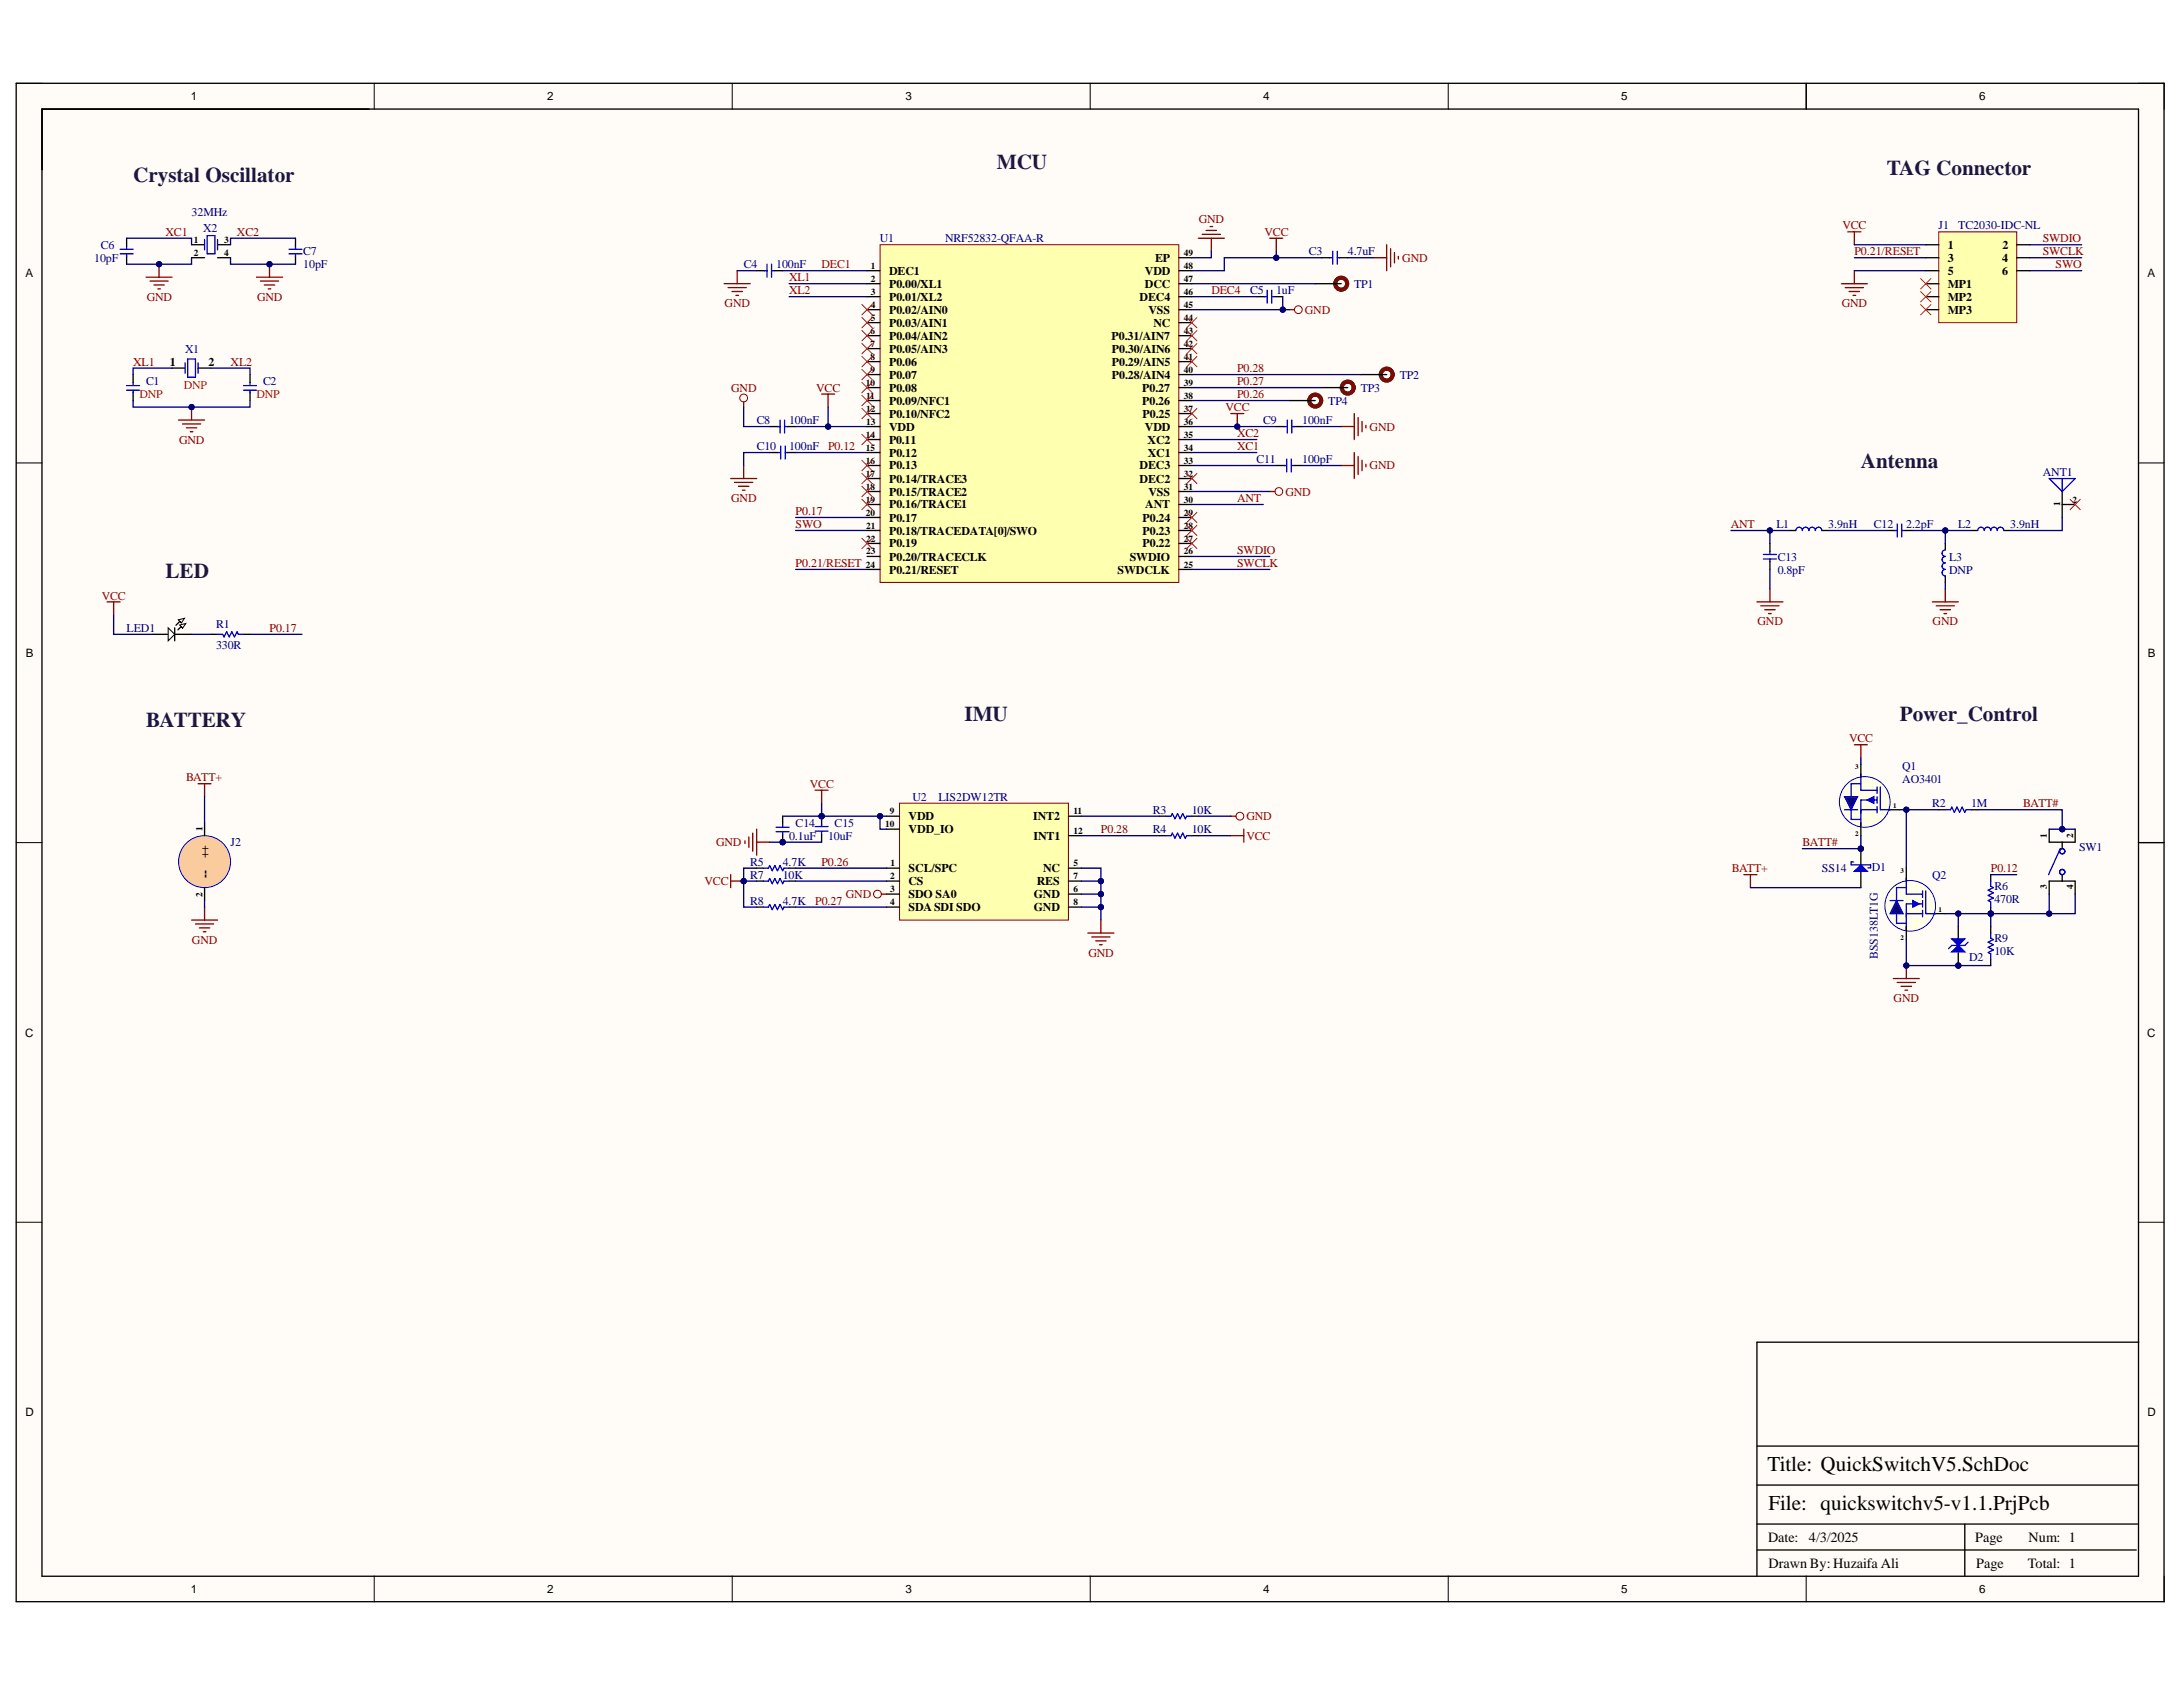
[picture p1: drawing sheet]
<svg xmlns="http://www.w3.org/2000/svg" width="279mm" height="216mm" viewBox="0 0 279 216" stroke-linecap="round" stroke-linejoin="round" font-family="sans-serif">
<defs><g id="words">
<g font-size="2.7" fill="#20124d">
<text x="17" y="23.3">Crystal Oscillator</text>
<text x="127.6" y="21.6">MCU</text>
<text x="241.5" y="22.5">TAG Connector</text>
<text x="238.2" y="59.8">Antenna</text>
<text x="21.2" y="74">LED</text>
<text x="18.7" y="93.1">BATTERY</text>
<text x="123.4" y="92.3">IMU</text>
<text x="243.2" y="92.3">Power_Control</text>
</g>
<g font-size="2.7">
<text x="226.2" y="188.3">Title: QuickSwitchV5.SchDoc</text>
<text x="226.3" y="193.3">File: quickswitchv5-v1.1.PrjPcb</text>
</g>
<g font-size="1.8">
<text x="226.3" y="197.3">Date:</text>
<text x="231.5" y="197.3">4/3/2025</text>
<text x="252.8" y="197.3">Page</text>
<text x="259.6" y="197.3">Num: 1</text>
<text x="226.3" y="200.7">Drawn By: Huzaifa Ali</text>
<text x="252.9" y="200.7">Page</text>
<text x="259.5" y="200.7">Total: 1</text>
</g>
<g font-size="1.5">
<text x="24.4" y="12.9">1</text>
<text x="70" y="12.9">2</text>
<text x="115.9" y="12.9">3</text>
<text x="161.7" y="12.9">4</text>
<text x="207.5" y="12.9">5</text>
<text x="253.3" y="12.9">6</text>
<text x="3.3" y="35.5">A</text>
<text x="113.8" y="35.2">DEC1</text>
<text x="146.5" y="35.2">VDD</text>
<text x="147.8" y="33.5">EP</text>
<text x="249.3" y="31.8">1</text>
<text x="249.3" y="33.5">3</text>
<text x="249.3" y="35.2">5</text>
<text x="256.2" y="33.5">4</text>
<text x="256.2" y="35.2">6</text>
<text x="256.3" y="31.8">2</text>
<text x="274.8" y="35.5">A</text>
<text x="113.8" y="36.8">P0.00/XL1</text>
<text x="113.8" y="38.5">P0.01/XL2</text>
<text x="113.8" y="40.2">P0.02/AIN0</text>
<text x="113.8" y="41.8">P0.03/AIN1</text>
<text x="145.9" y="38.5">DEC4</text>
<text x="146.5" y="36.8">DCC</text>
<text x="147" y="40.2">VSS</text>
<text x="147.6" y="41.8">NC</text>
<text x="249.3" y="36.8">MP1</text>
<text x="249.3" y="38.5">MP2</text>
<text x="249.3" y="40.2">MP3</text>
<text x="21.7" y="46.8">1</text>
<text x="26.7" y="46.8">2</text>
<text x="113.8" y="43.5">P0.04/AIN2</text>
<text x="113.8" y="45.2">P0.05/AIN3</text>
<text x="113.8" y="46.8">P0.06</text>
<text x="142.3" y="43.5">P0.31/AIN7</text>
<text x="142.3" y="46.8">P0.29/AIN5</text>
<text x="142.3" y="45.2">P0.30/AIN6</text>
<text x="113.8" y="48.5">P0.07</text>
<text x="113.8" y="50.1">P0.08</text>
<text x="113.8" y="51.8">P0.09/NFC1</text>
<text x="113.8" y="53.4">P0.10/NFC2</text>
<text x="142.3" y="48.5">P0.28/AIN4</text>
<text x="146.2" y="51.8">P0.26</text>
<text x="146.2" y="50.1">P0.27</text>
<text x="146.2" y="53.4">P0.25</text>
<text x="113.8" y="55.1">VDD</text>
<text x="113.8" y="56.8">P0.11</text>
<text x="113.8" y="58.4">P0.12</text>
<text x="146.5" y="55.1">VDD</text>
<text x="146.9" y="56.8">XC2</text>
<text x="146.9" y="58.4">XC1</text>
<text x="113.8" y="60.1">P0.13</text>
<text x="113.8" y="61.8">P0.14/TRACE3</text>
<text x="113.8" y="63.4">P0.15/TRACE2</text>
<text x="113.8" y="65.1">P0.16/TRACE1</text>
<text x="145.9" y="61.8">DEC2</text>
<text x="145.9" y="60.1">DEC3</text>
<text x="146.6" y="65.1">ANT</text>
<text x="147" y="63.4">VSS</text>
<text x="113.8" y="66.8">P0.17</text>
<text x="113.8" y="68.4">P0.18/TRACEDATA[0]/SWO</text>
<text x="113.8" y="70.1">P0.19</text>
<text x="113.8" y="71.8">P0.20/TRACECLK</text>
<text x="144.6" y="71.8">SWDIO</text>
<text x="146.2" y="70.1">P0.22</text>
<text x="146.2" y="68.4">P0.23</text>
<text x="146.2" y="66.8">P0.24</text>
<text x="113.8" y="73.4">P0.21/RESET</text>
<text x="143" y="73.4">SWDCLK</text>
<text x="3.3" y="84.1">B</text>
<text x="274.9" y="84.1">B</text>
<text x="116.3" y="105">VDD</text>
<text x="116.3" y="106.6">VDD_IO</text>
<text x="132.2" y="105">INT2</text>
<text x="132.3" y="107.5">INT1</text>
<text x="26.7" y="112.4" transform="rotate(-90 26.7 112.4)">--</text>
<text x="26.7" y="109.8" transform="rotate(-90 26.7 109.8)">++</text>
<text x="116.3" y="111.6">SCL/SPC</text>
<text x="116.3" y="113.3">CS</text>
<text x="132.7" y="113.3">RES</text>
<text x="133.5" y="111.6">NC</text>
<text x="116.3" y="115">SDO SA0</text>
<text x="116.3" y="116.6">SDA SDI SDO</text>
<text x="132.3" y="115">GND</text>
<text x="132.3" y="116.6">GND</text>
<text x="3.2" y="132.7">C</text>
<text x="274.8" y="132.7">C</text>
<text x="3.3" y="181.3">D</text>
<text x="274.8" y="181.3">D</text>
<text x="24.4" y="203.9">1</text>
<text x="70" y="203.9">2</text>
<text x="115.9" y="203.9">3</text>
<text x="161.7" y="203.9">4</text>
<text x="207.5" y="203.9">5</text>
<text x="253.3" y="203.9">6</text>
</g>
<g font-size="1.5" fill="#000080">
<text x="24.5" y="27.7">32MHz</text>
<text x="26" y="29.7">X2</text>
<text x="248.1" y="29.3">J1</text>
<text x="250.6" y="29.3">TC2030-IDC-NL</text>
<text x="12.1" y="33.5">10pF</text>
<text x="12.9" y="31.8">C6</text>
<text x="38.8" y="32.7">C7</text>
<text x="38.8" y="34.3">10pF</text>
<text x="95.2" y="34.3">C4</text>
<text x="99.3" y="34.3">100nF</text>
<text x="112.6" y="31">U1</text>
<text x="121" y="31">NRF52832-QFAA-R</text>
<text x="167.5" y="32.7">C3</text>
<text x="172.5" y="32.7">4.7uF</text>
<text x="160" y="37.7">C5</text>
<text x="163.3" y="37.7">1uF</text>
<text x="173.3" y="36.8">TP1</text>
<text x="23.7" y="45.2">X1</text>
<text x="18.7" y="49.3">C1</text>
<text x="33.7" y="49.3">C2</text>
<text x="170" y="51.8">TP4</text>
<text x="174.2" y="50.1">TP3</text>
<text x="179.1" y="48.5">TP2</text>
<text x="96.8" y="54.3">C8</text>
<text x="96.8" y="57.6">C10</text>
<text x="101" y="54.3">100nF</text>
<text x="101" y="57.6">100nF</text>
<text x="160.8" y="59.3">C11</text>
<text x="161.7" y="54.3">C9</text>
<text x="166.7" y="54.3">100nF</text>
<text x="166.7" y="59.3">100pF</text>
<text x="261.4" y="60.9">ANT1</text>
<text x="227.4" y="67.6">L1</text>
<text x="227.5" y="71.8">C13</text>
<text x="234" y="67.6">3.9nH</text>
<text x="239.8" y="67.6">C12</text>
<text x="244" y="67.6">2.2pF</text>
<text x="249.5" y="71.8">L3</text>
<text x="250.6" y="67.6">L2</text>
<text x="257.3" y="67.6">3.9nH</text>
<text x="227.5" y="73.4">0.8pF</text>
<text x="249.5" y="73.4">DNP</text>
<text x="16.2" y="80.9">LED1</text>
<text x="27.7" y="80.4">R1</text>
<text x="27.7" y="83">330R</text>
<text x="243.5" y="98.6">Q1</text>
<text x="243.5" y="100.2">AO3401</text>
<text x="101" y="107.5">0.1uF</text>
<text x="101.8" y="105.8">C14</text>
<text x="106" y="107.5">10uF</text>
<text x="106.8" y="105.8">C15</text>
<text x="116.8" y="102.5">U2</text>
<text x="120.1" y="102.5">LIS2DW12TR</text>
<text x="147.6" y="104.1">R3</text>
<text x="147.6" y="106.6">R4</text>
<text x="152.5" y="104.1">10K</text>
<text x="152.5" y="106.6">10K</text>
<text x="247.3" y="103.3">R2</text>
<text x="252.3" y="103.3">1M</text>
<text x="29.5" y="108.3">J2</text>
<text x="96" y="112.5">R7</text>
<text x="96" y="110.8">R5</text>
<text x="100.2" y="112.5">10K</text>
<text x="100.2" y="110.8">4.7K</text>
<text x="233.2" y="111.6">SS14</text>
<text x="239.6" y="111.5">D1</text>
<text x="247.3" y="112.5">Q2</text>
<text x="255.3" y="113.9">R6</text>
<text x="266.1" y="109">SW1</text>
<text x="96" y="115.8">R8</text>
<text x="100.2" y="115.8">4.7K</text>
<text x="255.3" y="115.6">470R</text>
<text x="240.3" y="122.7" transform="rotate(-90 240.3 122.7)">BSS138LT1G</text>
<text x="252.1" y="123">D2</text>
<text x="255.3" y="120.6">R9</text>
<text x="255.3" y="122.3">10K</text>
</g>
<g font-size="1.5" fill="#800000">
<text x="153.4" y="28.5">GND</text>
<text x="235.8" y="29.3">VCC</text>
<text x="21.2" y="30.2">XC1</text>
<text x="30.3" y="30.2">XC2</text>
<text x="101" y="36">XL1</text>
<text x="105.1" y="34.3">DEC1</text>
<text x="161.8" y="30.2">VCC</text>
<text x="179.5" y="33.5">GND</text>
<text x="237.3" y="32.7">P0.21/RESET</text>
<text x="261.4" y="31">SWDIO</text>
<text x="261.4" y="32.7">SWCLK</text>
<text x="263.1" y="34.3">SWO</text>
<text x="18.8" y="38.5">GND</text>
<text x="32.9" y="38.5">GND</text>
<text x="92.7" y="39.3">GND</text>
<text x="101" y="37.7">XL2</text>
<text x="155" y="37.7">DEC4</text>
<text x="167" y="40.2">GND</text>
<text x="235.7" y="39.3">GND</text>
<text x="17" y="46.8">XL1</text>
<text x="29.5" y="46.8">XL2</text>
<text x="158.3" y="47.7">P0.28</text>
<text x="93.6" y="50.1">GND</text>
<text x="104.5" y="50.1">VCC</text>
<text x="156.9" y="52.6">VCC</text>
<text x="158.3" y="51">P0.26</text>
<text x="158.3" y="49.3">P0.27</text>
<text x="22.9" y="56.8">GND</text>
<text x="106" y="57.6">P0.12</text>
<text x="158.3" y="57.6">XC1</text>
<text x="158.3" y="55.9">XC2</text>
<text x="175.3" y="55.1">GND</text>
<text x="93.6" y="64.3">GND</text>
<text x="101.8" y="65.9">P0.17</text>
<text x="158.3" y="64.3">ANT</text>
<text x="164.5" y="63.4">GND</text>
<text x="175.3" y="60.1">GND</text>
<text x="101.8" y="67.6">SWO</text>
<text x="158.3" y="70.9">SWDIO</text>
<text x="221.5" y="67.6">ANT</text>
<text x="13" y="76.7">VCC</text>
<text x="101.8" y="72.6">P0.21/RESET</text>
<text x="158.3" y="72.6">SWCLK</text>
<text x="34.5" y="80.9">P0.17</text>
<text x="224.9" y="80">GND</text>
<text x="247.4" y="80">GND</text>
<text x="236.7" y="95">VCC</text>
<text x="23.8" y="100">BATT+</text>
<text x="103.7" y="100.8">VCC</text>
<text x="140.9" y="106.6">P0.28</text>
<text x="159.5" y="107.5">VCC</text>
<text x="159.5" y="105">GND</text>
<text x="258.9" y="103.3">BATT#</text>
<text x="90.2" y="113.3">VCC</text>
<text x="91.6" y="108.3">GND</text>
<text x="105.1" y="110.8">P0.26</text>
<text x="221.6" y="111.6">BATT+</text>
<text x="230.7" y="108.3">BATT#</text>
<text x="254.8" y="111.6">P0.12</text>
<text x="104.3" y="115.8">P0.27</text>
<text x="108.3" y="115">GND</text>
<text x="24.6" y="120.8">GND</text>
<text x="139.3" y="122.4">GND</text>
<text x="242.4" y="128.2">GND</text>
</g>
<g font-size="1.5" fill="#f00">
<text x="17.8" y="51">DNP</text>
<text x="23.5" y="49.8">DNP</text>
<text x="32.8" y="51">DNP</text>
</g>
<g font-size="1.2">
<text x="24.8" y="31.1">1</text>
<text x="24.8" y="32.7">2</text>
<text x="28.7" y="31.1">3</text>
<text x="28.7" y="32.7">4</text>
<text x="111.5" y="34.4">1</text>
<text x="151.5" y="34.4">48</text>
<text x="151.5" y="32.7">49</text>
<text x="111.4" y="36.1">2</text>
<text x="111.4" y="37.7">3</text>
<text x="111.4" y="39.4">4</text>
<text x="111.4" y="41.1">5</text>
<text x="151.5" y="41.1">44</text>
<text x="151.5" y="39.4">45</text>
<text x="151.5" y="37.7">46</text>
<text x="151.5" y="36.1">47</text>
<text x="111.4" y="42.7">6</text>
<text x="111.4" y="44.4">7</text>
<text x="111.4" y="46">8</text>
<text x="111.4" y="47.7">9</text>
<text x="151.5" y="47.7">40</text>
<text x="151.5" y="46">41</text>
<text x="151.5" y="44.4">42</text>
<text x="151.5" y="42.7">43</text>
<text x="110.8" y="49.3">10</text>
<text x="110.8" y="51">11</text>
<text x="110.8" y="52.7">12</text>
<text x="151.5" y="52.7">37</text>
<text x="151.5" y="51">38</text>
<text x="151.5" y="49.3">39</text>
<text x="110.8" y="56">14</text>
<text x="110.8" y="57.7">15</text>
<text x="110.8" y="59.3">16</text>
<text x="110.8" y="54.3">13</text>
<text x="151.5" y="59.3">33</text>
<text x="151.5" y="57.7">34</text>
<text x="151.5" y="56">35</text>
<text x="151.5" y="54.3">36</text>
<text x="110.8" y="61">17</text>
<text x="110.8" y="62.7">18</text>
<text x="110.8" y="64.3">19</text>
<text x="151.5" y="64.3">30</text>
<text x="151.5" y="62.7">31</text>
<text x="151.5" y="61">32</text>
<text x="263.7" y="64.7" transform="rotate(-90 263.7 64.7)">1</text>
<text x="265.2" y="64.3">2</text>
<text x="110.8" y="66">20</text>
<text x="110.8" y="67.7">21</text>
<text x="110.8" y="69.3">22</text>
<text x="110.8" y="70.9">23</text>
<text x="151.5" y="70.9">26</text>
<text x="151.5" y="69.3">27</text>
<text x="151.5" y="67.7">28</text>
<text x="151.5" y="66">29</text>
<text x="110.8" y="72.6">24</text>
<text x="151.5" y="72.6">25</text>
<text x="25.9" y="106.3" transform="rotate(-90 25.9 106.3)">1</text>
<text x="113.3" y="105.9">10</text>
<text x="113.9" y="104.2">9</text>
<text x="137.4" y="104.2">11</text>
<text x="137.4" y="106.7">12</text>
<text x="262" y="107.3" transform="rotate(-90 262 107.3)">1</text>
<text x="265.3" y="107.3" transform="rotate(-90 265.3 107.3)">2</text>
<text x="113.9" y="112.5">2</text>
<text x="114" y="110.9">1</text>
<text x="137.4" y="110.9">5</text>
<text x="137.4" y="112.5">7</text>
<text x="262" y="113.8" transform="rotate(-90 262 113.8)">3</text>
<text x="265.3" y="113.8" transform="rotate(-90 265.3 113.8)">4</text>
<text x="25.9" y="114.8" transform="rotate(-90 25.9 114.8)">2</text>
<text x="113.9" y="114.2">3</text>
<text x="113.9" y="115.8">4</text>
<text x="137.4" y="114.2">6</text>
<text x="137.4" y="115.8">8</text>
</g>
<g font-size=".9">
<text x="237.4" y="98.5">3</text>
<text x="237.4" y="106.9">2</text>
<text x="242.3" y="103.5">1</text>
<text x="243.3" y="111.7">3</text>
<text x="248.1" y="116.7">1</text>
<text x="243.3" y="120.2">2</text>
</g>
</g></defs>
<g fill="#fffcf8">
<path d="M2.1 10.7h274.9v194.3h-274.9z" fill-rule="evenodd"/>
<path d="M5.4 14h268.3v187.7h-268.3z" fill-rule="evenodd"/>
</g>
<g fill="none" stroke="#000" stroke-width=".13">
<path d="M2.1 10.7h3.3M47.9 10.7v3.3M93.7 10.7v3.3M139.5 10.7v3.3M185.4 10.7v3.3M231.2 10.7v3.3M273.7 10.7h3.3v3.3M2.1 59.2h3.3M273.7 59.2h3.3M2.1 107.8h3.3M273.7 107.8h3.3M2.1 156.4h3.3"/>
<path d="M273.7 156.4h3.3M47.9 201.7v3.3M93.7 201.7v3.3M139.5 201.7v3.3M185.4 201.7v3.3M231.2 201.7v3.3M277 201.7v3.3"/>
</g>
<path d="M2.1 10.7h274.9v194.3h-274.9zM5.4 14h268.3v187.7h-268.3zM5.4 14h41.8M231.2 10.7v3.3M273.7 107.8h3.3M273.7 171.8h-48.8v29.9M224.9 198.4h48.5M224.9 195h48.7M224.9 190.1h48.7M224.9 185.1h48.7M251.5 195v6.7" fill="none" stroke="#000" stroke-width=".17"/>
<path d="M248.1 29.7h10v11.6h-10z" fill-rule="evenodd" fill="#ffffb0"/>
<path d="M248.1 29.7h10v11.6h-10z" fill="none" stroke="#800000" stroke-width=".13"/>
<path d="M246.5 31.3h1.6M246.5 33h1.6M246.5 34.6h1.6M246.5 36.3h1.6M246.5 38h1.6M246.5 39.6h1.6M258.1 31.3h1.7M258.1 33h1.7M258.1 34.6h1.7" fill="none" stroke="#000" stroke-width=".17"/>
<path d="M245.8 35.6l1.3 1.4M245.8 37.3l1.3 1.3M245.8 39l1.3 1.3M247.1 35.6l-1.3 1.4M247.1 37.3l-1.3 1.3M247.1 39l-1.3 1.3" fill="none" stroke="#f00" stroke-width=".13"/>
<path d="M235.7 36.3h3.3M236.2 36.8h2.3M236.5 29.7h1.7M236.7 37.3h1.3M237.2 37.8h.3M237.3 29.7v1.6M237.3 34.6v1.7" fill="none" stroke="#800000" stroke-width=".17"/>
<path d="M112.6 31.3h38.3v43.2h-38.3z" fill-rule="evenodd" fill="#ffffb0"/>
<g fill="none" stroke="#800000" stroke-width=".13">
<path d="M112.6 31.3h38.3v43.2h-38.3z"/>
<circle cx="166.2" cy="39.6" r=".5"/>
<circle cx="95.2" cy="50.9" r=".5"/>
<circle cx="163.7" cy="62.9" r=".5"/>
</g>
<g fill="none" stroke="#000" stroke-width=".17">
<path d="M96.8 34.6h1.1M99.2 34.6h1M111 34.6h1.6M111 36.3h1.6M111 38h1.6M111 39.6h1.6M150.9 34.6h1.6M150.9 36.3h1.6M150.9 38h1.6M150.9 39.6h1.6M150.9 33h1.6M160.9 38h1"/>
<path d="M163.2 38h1M168.3 36.3h3.4M169.2 33h1M171.4 33h1.1M98.5 54.6h1.1M100.8 54.6h1M111 41.3h1.6M111 43h1.6M111 44.6h1.6M111 46.3h1.6M111 47.9h1.6M111 49.6h1.6"/>
<path d="M111 51.3h1.6M111 52.9h1.6M111 54.6h1.6M111 56.3h1.6M111 57.9h1.6M111 59.6h1.6M150.9 41.3h1.6M150.9 43h1.6M150.9 44.6h1.6M150.9 46.3h1.6M150.9 47.9h1.6M150.9 49.6h1.6"/>
<path d="M150.9 51.3h1.6M150.9 52.9h1.6M150.9 54.6h1.6M150.9 56.3h1.6M150.9 57.9h1.6M150.9 59.6h1.6M163.3 54.6h1M165.6 54.6h1.1M111 61.2h1.6M111 62.9h1.6M111 64.6h1.6M111 66.2h1.6"/>
<path d="M111 67.9h1.6M111 69.5h1.6M111 71.2h1.6M111 72.9h1.6M150.9 61.2h1.6M150.9 62.9h1.6M150.9 64.6h1.6M150.9 66.2h1.6M150.9 67.9h1.6M150.9 69.5h1.6M150.9 71.2h1.6M150.9 72.9h1.6"/>
</g>
<g fill="none" stroke="#800000" stroke-width=".17">
<path d="M92.7 36.3h3.3M93.2 36.8h2.3M93.7 37.3h1.3M94.2 37.8h.3M94.4 34.6v1.7M153.4 30.5h3.3M153.9 30h2.3M154.4 29.5h1.3M154.9 29h.3M155 30.5v1.7M162.5 30.5h1.7M163.3 30.5v1.7"/>
<path d="M165 39.6h.7M175.8 33h1.7M177.5 31.3v3.3M178 31.8v2.3M178.5 32.3v1.3M179 32.8v.4M95.2 51.4v.7M95.2 59.6v1.6M105.2 50.4h1.6M106 50.4v1.7M157.5 52.9h1.7M158.4 52.9v1.7"/>
<path d="M93.5 61.2h3.3M94 61.7h2.3M94.5 62.2h1.3M95 62.7h.3M162.5 62.9h.7"/>
</g>
<g fill="none" stroke="#00f" stroke-width=".17">
<path d="M97.8 34.6h.4M98.2 33.8v1.7M98.8 33.8v1.7M98.8 34.6h.4M161.9 38h.3M162.2 37.1v1.7M162.8 37.1v1.7M162.9 38h.3M170.2 33h.3M170.6 32.2v1.6M171.2 33h.3M171.2 32.2v1.6"/>
<path d="M99.5 54.6h.3M99.8 53.8v1.6M100.4 53.8v1.6M100.5 54.6h.3M164.3 54.6h.4M164.8 53.8v1.6M165.3 54.6h.4M165.3 53.8v1.6"/>
</g>
<path d="M151.9 40.6l1.3 1.4M153.2 40.6l-1.3 1.4" fill="none" stroke="#f00" stroke-width=".13"/>
<circle cx="171.7" cy="36.3" r=".76" fill="none" stroke="#5b0f00" stroke-width=".51"/>
<circle cx="158.4" cy="54.6" r=".33" fill="#000080"/>
<circle cx="158.4" cy="54.6" r=".33" fill="none" stroke="#000080" stroke-width=".13"/>
<path d="M171.7 54.6h1.6M171.7 59.6h1.6M173.3 52.9v3.4M173.3 57.9v3.3M173.8 53.4v2.4M173.8 58.4v2.3M174.3 53.9v1.4M174.3 58.9v1.3M174.8 54.4v.4M174.8 59.4v.3" fill="none" stroke="#800000" stroke-width=".17"/>
<path d="M98.5 57.9h1M100.8 57.9h1M163.3 59.6h1.1M165.7 59.6h1" fill="none" stroke="#000" stroke-width=".17"/>
<path d="M99.5 57.9h.3M99.9 57.1v1.6M100.5 57.9h.3M100.5 57.1v1.6M164.3 59.6h.4M164.7 58.7v1.7M165.3 58.7v1.7M165.3 59.6h.4" fill="none" stroke="#00f" stroke-width=".17"/>
<path d="M151.9 60.6l1.3 1.3M153.2 60.6l-1.3 1.3" fill="none" stroke="#f00" stroke-width=".13"/>
<circle cx="238.2" cy="108.6" r=".33" fill="#000080"/>
<circle cx="238.2" cy="108.6" r=".33" fill="none" stroke="#000080" stroke-width=".13"/>
<path d="M238.2 108.6v2.1M238.2 111.5v2.1" fill="none" stroke="#000" stroke-width=".17"/>
<circle cx="238.2" cy="108.6" r=".33" fill="#000080"/>
<circle cx="238.2" cy="108.6" r=".33" fill="none" stroke="#000080" stroke-width=".13"/>
<path d="M237.3 111.5l.9-.8 .8 .8z" fill="#00f"/>
<path d="M237.3 110.3h-.4v.4h2.5M237.3 111.5l.9-.8 .8 .8zM239.4 110.7v.4h-.3" fill="none" stroke="#00f" stroke-width=".17"/>
<path d="M241.5 103.6h1.7" fill="none" stroke="#000" stroke-width=".17"/>
<circle cx="238.7" cy="102.6" r="3.2" fill="#ffffe8"/>
<circle cx="238.7" cy="102.6" r="3.2" fill="none" stroke="#00f" stroke-width=".13"/>
<path d="M238.2 99.1v2h2M238.2 103.6h2M240.2 100.7v.8M240.2 102v.8M240.2 103.2v.8M240.2 102.4h-2v3.3M240.7 100.7v2.9h1.2" fill="none" stroke="#00f" stroke-width=".17"/>
<path d="M239 102.4l.8-.4v.8z" fill="#00f"/>
<path d="M236.1 103.6h1.6M238.2 100.3h-1.3v4.6h1.3M239 102.4l.8-.4v.8z" fill="none" stroke="#00f" stroke-width=".17"/>
<path d="M238.2 97.8v1.7M238.2 105.3v1.6" fill="none" stroke="#000" stroke-width=".17"/>
<path d="M236.1 102h1.6l-.8 1.6z" fill="#073763"/>
<path d="M236.1 102h1.6l-.8 1.6zM249 103.6h.6l.2-.3 .3 .7 .4-.7 .3 .7 .3-.7 .4 .7 .1-.4h.7" fill="none" stroke="#00f" stroke-width=".17"/>
<path d="M237.3 95.3h1.7M238.2 95.3v1.7M223.2 111.9h1.7M224 111.9v1.7M242.3 125.2h3.3M242.8 125.7h2.3M243.3 126.2h1.4M243.8 126.7h.4M244 123.6v1.6" fill="none" stroke="#800000" stroke-width=".17"/>
<path d="M248.1 103.6h.9M252.3 103.6h.8" fill="none" stroke="#000" stroke-width=".17"/>
<circle cx="244" cy="123.6" r=".33" fill="#000080"/>
<circle cx="244" cy="123.6" r=".33" fill="none" stroke="#000080" stroke-width=".13"/>
<path d="M262.3 106.1v1.7h3.3v-1.7M262.3 114.4v-1.6h3.3v1.6M263.9 107.8v.8M263.9 111.9v.9" fill="none" stroke="#000" stroke-width=".17"/>
<g fill="none" stroke="#00f" stroke-width=".17">
<path d="M263.7 108.6l-1.5 3.3"/>
<circle cx="263.9" cy="108.9" r=".33"/>
<circle cx="263.9" cy="111.6" r=".33"/>
</g>
<circle cx="250.6" cy="123.6" r=".33" fill="#000080"/>
<circle cx="250.6" cy="123.6" r=".33" fill="none" stroke="#000080" stroke-width=".13"/>
<path d="M250.6 121.9v1.7" fill="none" stroke="#000" stroke-width=".17"/>
<circle cx="250.6" cy="123.6" r=".33" fill="#000080"/>
<circle cx="250.6" cy="123.6" r=".33" fill="none" stroke="#000080" stroke-width=".13"/>
<path d="M250.6 118.6v1.6" fill="none" stroke="#000" stroke-width=".17"/>
<path d="M249.8 121.8l.8-.8 .9 .8z" fill="#00f"/>
<path d="M249.8 121.8l.8-.8 .9 .8zM251.9 120.6l-.4 .4h-1.7l-.4 .4" fill="none" stroke="#00f" stroke-width=".17"/>
<path d="M249.8 120.2h1.7l-.9 .8z" fill="#00f"/>
<path d="M249.8 120.2h1.7l-.9 .8z" fill="none" stroke="#00f" stroke-width=".17"/>
<circle cx="254.8" cy="116.9" r=".33" fill="#000080"/>
<circle cx="254.8" cy="116.9" r=".33" fill="none" stroke="#000080" stroke-width=".13"/>
<path d="M254.8 111.9v.9M254.8 116.1v.8" fill="none" stroke="#000" stroke-width=".17"/>
<circle cx="254.8" cy="116.9" r=".33" fill="#000080"/>
<circle cx="254.8" cy="116.9" r=".33" fill="none" stroke="#000080" stroke-width=".13"/>
<path d="M254.8 112.8v.6l.3 .2-.6 .3 .6 .4-.6 .3 .6 .3-.6 .4 .3 .1v.7" fill="none" stroke="#00f" stroke-width=".17"/>
<circle cx="26.2" cy="110.3" r="3.3" fill="#f9cb9c"/>
<circle cx="26.2" cy="110.3" r="3.3" fill="none" stroke="#00f" stroke-width=".13"/>
<path d="M26.2 105.3v1.6M26.2 113.6v1.7" fill="none" stroke="#000" stroke-width=".17"/>
<path d="M24.5 117.8h3.3M25 118.2h2.3M25.4 100.3h1.6M25.5 118.8h1.3M26 119.2h.3M26.2 100.3v1.7M26.2 116.1v1.7" fill="none" stroke="#800000" stroke-width=".17"/>
<path d="M115.1 102.8h21.6v15h-21.6z" fill-rule="evenodd" fill="#ffffb0"/>
<path d="M115.1 102.8h21.6v15h-21.6z" fill="none" stroke="#800000" stroke-width=".13"/>
<path d="M113.5 111.1h1.6M113.5 112.8h1.6M113.5 114.4h1.6M113.5 116.1h1.6M113.5 104.5h1.6M113.5 106.1h1.6M136.7 111.1h1.7M136.7 112.8h1.7M136.7 114.4h1.7M136.7 116.1h1.7M136.7 104.5h1.7M136.7 106.9h1.7" fill="none" stroke="#000" stroke-width=".17"/>
<path d="M104.3 101.1h1.7M105.2 101.1v1.7M139.2 119.4h3.4M139.7 119.9h2.4M140.9 117.8v1.6M140.2 120.4h1.4M140.7 120.9h.4" fill="none" stroke="#800000" stroke-width=".17"/>
<circle cx="100.2" cy="107.8" r=".33" fill="#000080"/>
<circle cx="100.2" cy="107.8" r=".33" fill="none" stroke="#000080" stroke-width=".13"/>
<path d="M100.2 106.7v1.1" fill="none" stroke="#000" stroke-width=".17"/>
<circle cx="100.2" cy="107.8" r=".33" fill="#000080"/>
<circle cx="100.2" cy="107.8" r=".33" fill="none" stroke="#000080" stroke-width=".13"/>
<path d="M99.3 106.4h1.7M99.3 105.9h1.7M100.2 105.5v.3M100.2 106.4v.4" fill="none" stroke="#00f" stroke-width=".17"/>
<path d="M100.2 104.5v1" fill="none" stroke="#000" stroke-width=".17"/>
<circle cx="105.2" cy="104.5" r=".33" fill="#000080"/>
<circle cx="105.2" cy="104.5" r=".33" fill="none" stroke="#000080" stroke-width=".13"/>
<path d="M105.2 104.5v1" fill="none" stroke="#000" stroke-width=".17"/>
<circle cx="105.2" cy="104.5" r=".33" fill="#000080"/>
<circle cx="105.2" cy="104.5" r=".33" fill="none" stroke="#000080" stroke-width=".13"/>
<path d="M104.3 105.8h1.7M104.3 106.4h1.7M105.2 105.5v.3M105.2 106.4v.4" fill="none" stroke="#00f" stroke-width=".17"/>
<path d="M105.2 106.8v1" fill="none" stroke="#000" stroke-width=".17"/>
<path d="M93.5 111.9v1.7M93.5 112.8h1.7M95.3 107.6v.3M95.8 107.1v1.3M96.3 106.6v2.3M96.8 106.1v3.3M96.8 107.8h1.7M112.8 114.4h.7M157.5 106.9h1.7M157.5 104.5h.7M159.2 106.1v1.7" fill="none" stroke="#800000" stroke-width=".17"/>
<g fill="none" stroke="#800000" stroke-width=".13">
<circle cx="112.3" cy="114.4" r=".5"/>
<circle cx="158.7" cy="104.5" r=".5"/>
</g>
<circle cx="95.2" cy="112.8" r=".33" fill="#000080"/>
<circle cx="95.2" cy="112.8" r=".33" fill="none" stroke="#000080" stroke-width=".13"/>
<path d="M24.5 31.3h1.7M24.5 33h1.7M27.8 31.3h1.7M27.8 33h1.7" fill="none" stroke="#000" stroke-width=".17"/>
<path d="M26.2 30.7v1.3M26.5 30.2h1v2.3h-1zM27.8 30.7v1.3" fill="none" stroke="#00f" stroke-width=".17"/>
<path d="M32.8 35.5h3.4M33.3 36h2.4M33.8 36.5h1.4M34.3 37h.4M34.5 33.8v1.7" fill="none" stroke="#800000" stroke-width=".17"/>
<circle cx="34.5" cy="33.8" r=".33" fill="#000080"/>
<circle cx="34.5" cy="33.8" r=".33" fill="none" stroke="#000080" stroke-width=".13"/>
<path d="M18.7 35.5h3.3M19.2 36h2.3M19.7 36.5h1.3M20.2 37h.3M20.4 33.8v1.7" fill="none" stroke="#800000" stroke-width=".17"/>
<circle cx="20.4" cy="33.8" r=".33" fill="#000080"/>
<circle cx="20.4" cy="33.8" r=".33" fill="none" stroke="#000080" stroke-width=".13"/>
<path d="M23.2 80.2l-.4 .4" fill="none" stroke="#000" stroke-width=".17"/>
<path d="M23 80l.8-.2-.4 .6z" fill-rule="evenodd" fill="#fff"/>
<path d="M23 80l.8-.2-.4 .6z" fill="none" stroke="#000" stroke-width=".13"/>
<path d="M23 79.5l-.5 .5" fill="none" stroke="#000" stroke-width=".17"/>
<path d="M22.8 79.3l.8-.2-.4 .6z" fill-rule="evenodd" fill="#fff"/>
<path d="M22.8 79.3l.8-.2-.4 .6z" fill="none" stroke="#000" stroke-width=".13"/>
<path d="M19.5 81.2h2M22.4 81.2h2.1M22.4 80.4v1.6" fill="none" stroke="#000" stroke-width=".17"/>
<path d="M21.5 80.4l.9 .8-.9 .8z" fill="#fff"/>
<path d="M21.5 80.4l.9 .8-.9 .8z" fill="none" stroke="#000" stroke-width=".13"/>
<path d="M17 47.9v1M17 50.2v1.1M22 47.1h1.7M25.4 47.1h1.6M32 47.9v1M32 50.2v1.1M27 81.2h.8M31.2 81.2h.8" fill="none" stroke="#000" stroke-width=".17"/>
<path d="M16.2 49.9h1.7M16.2 49.4h1.7M17 48.9v.4M17 49.9v.4M23.7 46.4v1.4M24 45.9h1v2.4h-1zM25.4 46.4v1.4M31.2 49.9h1.6M31.2 49.4h1.6M32 48.9v.4M32 49.9v.4M27.8 81.2h.7l.2 .3 .3-.6 .3 .6 .4-.6 .3 .6 .3-.6 .2 .3h.7" fill="none" stroke="#00f" stroke-width=".17"/>
<path d="M22.9 53.8h3.3M23.4 54.3h2.3M23.9 54.8h1.3M24.4 55.3h.3M24.5 52.1v1.7" fill="none" stroke="#800000" stroke-width=".17"/>
<circle cx="24.5" cy="52.1" r=".33" fill="#000080"/>
<circle cx="24.5" cy="52.1" r=".33" fill="none" stroke="#000080" stroke-width=".13"/>
<path d="M13.7 77h1.7M14.5 77v1.7" fill="none" stroke="#800000" stroke-width=".17"/>
<g fill="none" stroke="#f00" stroke-width=".13">
<path d="M110.3 39l1.3 1.3M111.6 39l-1.3 1.3M110.3 40.6l1.3 1.4M110.3 42.3l1.3 1.3M110.3 44l1.3 1.3M110.3 45.6l1.3 1.3M110.3 47.3l1.3 1.3M110.3 48.9l1.3 1.4M110.3 50.6l1.3 1.3M110.3 52.3l1.3 1.3M110.3 55.6l1.3 1.3M110.3 58.9l1.3 1.3"/>
<path d="M111.6 40.6l-1.3 1.4M111.6 42.3l-1.3 1.3M111.6 44l-1.3 1.3M111.6 45.6l-1.3 1.3M111.6 47.3l-1.3 1.3M111.6 48.9l-1.3 1.4M111.6 50.6l-1.3 1.3M111.6 52.3l-1.3 1.3M111.6 55.6l-1.3 1.3M111.6 58.9l-1.3 1.3M151.9 52.3l1.3 1.3M151.9 42.3l1.3 1.3"/>
<path d="M151.9 44l1.3 1.3M151.9 45.6l1.3 1.3M153.2 52.3l-1.3 1.3M153.2 42.3l-1.3 1.3M153.2 44l-1.3 1.3M153.2 45.6l-1.3 1.3M110.3 60.6l1.3 1.3M110.3 62.2l1.3 1.4M110.3 63.9l1.3 1.3M110.3 68.9l1.3 1.3M111.6 60.6l-1.3 1.3M111.6 62.2l-1.3 1.4"/>
<path d="M111.6 63.9l-1.3 1.3M111.6 68.9l-1.3 1.3M151.9 65.6l1.3 1.3M151.9 67.2l1.3 1.4M151.9 68.9l1.3 1.3M153.2 65.6l-1.3 1.3M153.2 67.2l-1.3 1.4M153.2 68.9l-1.3 1.3"/>
</g>
<g fill="none" stroke="#5b0f00" stroke-width=".51">
<circle cx="168.3" cy="51.3" r=".76"/>
<circle cx="172.5" cy="49.6" r=".76"/>
<circle cx="177.5" cy="47.9" r=".76"/>
</g>
<g fill="none" stroke="#000" stroke-width=".17">
<path d="M16.2 30.5v1M16.2 32.7v1.1M37.8 30.5v1M37.8 32.7v1.1M165 51.3h3.3M169.2 49.6h3.3M174.2 47.9h3.3M96.8 112.8h.9M96.8 111.1h.9M96.8 116.1h.9M101 112.8h.8M101 111.1h.8"/>
<path d="M101 116.1h.8M148.4 104.5h.8M148.4 106.9h.8M152.5 104.5h.9M152.5 106.9h.9M247.3 116.9h1.7M254.8 118.6v.8M254.8 122.7v.9"/>
</g>
<g fill="none" stroke="#00f" stroke-width=".17">
<path d="M15.4 32.5h1.6M15.4 31.9h1.6M16.2 31.5v.3M16.2 32.5v.3M37 32.5h1.7M37 31.9h1.7M37.8 31.5v.3M37.8 32.5v.3M97.7 112.8h.6l.2-.4 .3 .7 .4-.7 .3 .7 .3-.7 .4 .7 .1-.3h.7M97.7 111.1h.6l.2-.3 .3 .6 .4-.6 .3 .6 .3-.6 .4 .6 .1-.3h.7M97.7 116.1h.6l.2-.3 .3 .6 .4-.6 .3 .6 .3-.6 .4 .6 .1-.3h.7M149.2 104.5h.7l.1-.4 .4 .7 .3-.7 .3 .7 .4-.7 .3 .7 .2-.3h.6"/>
<path d="M149.2 106.9h.7l.1-.3 .4 .7 .3-.7 .3 .7 .4-.7 .3 .7 .2-.4h.6M254.8 119.4v.7l.3 .1-.6 .4 .6 .3-.6 .3 .6 .4-.6 .3 .3 .2v.6"/>
</g>
<circle cx="244.5" cy="115.9" r="3.2" fill="#ffffe8"/>
<circle cx="244.5" cy="115.9" r="3.2" fill="none" stroke="#00f" stroke-width=".13"/>
<path d="M244 116.9h2.1M244 112.4v2h2.1M246.1 114v.8M246.1 115.3v.8M246.1 116.5v.8M246.1 115.7h-2.1v3.3M246.5 114v2.9h1.2" fill="none" stroke="#00f" stroke-width=".17"/>
<path d="M244.8 115.3l.8 .4-.8 .4z" fill="#00f"/>
<path d="M241.9 115.3h1.7M244 113.6h-1.3v4.6h1.3M244.8 115.3l.8 .4-.8 .4z" fill="none" stroke="#00f" stroke-width=".17"/>
<path d="M244 111.1v1.7M244 118.6v1.6" fill="none" stroke="#000" stroke-width=".17"/>
<path d="M242.7 115.3l.9 1.6h-1.7z" fill="#073763"/>
<g fill="none" stroke="#00f" stroke-width=".17">
<path d="M225.7 71.5h1.7M225.7 71h1.7M226.5 70.5v.4M226.5 71.5v.4M229.8 67.9a.42 .42 0 0 1 .5-.4 .42 .42 0 0 1 .4 .4 .42 .42 0 0 1 .4-.4 .42 .42 0 0 1 .4 .4 .41 .41 0 0 1 .4-.4 .41 .41 0 0 1 .4 .4 .42 .42 0 0 1 .5-.4 .42 .42 0 0 1 .4 .4M242.5 67.9h.3M242.8 67.1v1.6M243.4 67.1v1.6M243.5 67.9h.3M249 70.4a.42 .42 0 0 0-.4 .4 .42 .42 0 0 0 .4 .4 .42 .42 0 0 0-.4 .4 .42 .42 0 0 0 .4 .4 .41 .41 0 0 0-.4 .5 .41 .41 0 0 0 .4 .4 .42 .42 0 0 0-.4 .4 .42 .42 0 0 0 .4 .4M253.1 67.9a.42 .42 0 0 1 .4-.4 .42 .42 0 0 1 .5 .4 .41 .41 0 0 1 .4-.4 .41 .41 0 0 1 .4 .4 .42 .42 0 0 1 .4-.4 .42 .42 0 0 1 .4 .4 .42 .42 0 0 1 .4-.4 .42 .42 0 0 1 .5 .4M262.3 61.2h3.3l-1.7 1.7z"/>
<path d="M263.9 61.2v1.7M242.7 115.3l.9 1.6h-1.7z"/>
</g>
<path d="M226.5 69.6v.9M226.5 71.8v1.1M229 67.9h.8M233.2 67.9h.8M241.5 67.9h1.1M243.8 67.9h1M249 69.6v.8M249 73.7v.8M252.3 67.9h.8M256.5 67.9h.8M263.9 62.9v3.3M263.9 64.6h1.7" fill="none" stroke="#000" stroke-width=".17"/>
<path d="M224.9 77h3.3M225.4 77.5h2.3M225.9 78h1.3M226.4 78.5h.3M226.5 75.4v1.6M247.3 77h3.3M247.8 77.5h2.3M248.3 78h1.3M248.8 78.5h.3M249 75.4v1.6" fill="none" stroke="#800000" stroke-width=".17"/>
<g fill="none" stroke="#000072" stroke-width=".17">
<path d="M94.4 34.6h2.4M100.2 34.6h10.8M101 38h10M101 36.3h10M172.5 33h3.3M237.3 31.3h9.2M237.3 34.6h9.2M237.3 33h9.2M259.8 31.3h6.6M259.8 34.6h6.6M259.8 33h6.6M95.2 52.1v2.5h3.3"/>
<path d="M106 52.1v2.5M152.5 57.9h8.4M152.5 56.3h8.4M101.8 72.9h9.2M101.8 67.9h9.2M101.8 66.2h9.2M152.5 72.9h10M152.5 71.2h10M152.5 64.6h9.2M152.5 62.9h10"/>
</g>
<circle cx="106" cy="54.6" r=".33" fill="#000080"/>
<circle cx="106" cy="54.6" r=".33" fill="none" stroke="#000080" stroke-width=".13"/>
<path d="M155 32.2v.8h-2.5M163.3 32.2v.8" fill="none" stroke="#000072" stroke-width=".17"/>
<circle cx="163.3" cy="33" r=".33" fill="#000080"/>
<circle cx="163.3" cy="33" r=".33" fill="none" stroke="#000080" stroke-width=".13"/>
<path d="M152.5 38h8.4M164.2 38v1.6" fill="none" stroke="#000072" stroke-width=".17"/>
<circle cx="164.2" cy="39.6" r=".33" fill="#000080"/>
<circle cx="164.2" cy="39.6" r=".33" fill="none" stroke="#000080" stroke-width=".13"/>
<path d="M152.5 36.3h15.8M152.5 54.6h10.8" fill="none" stroke="#000072" stroke-width=".17"/>
<circle cx="158.4" cy="54.6" r=".33" fill="#000080"/>
<circle cx="158.4" cy="54.6" r=".33" fill="none" stroke="#000080" stroke-width=".13"/>
<path d="M98.5 57.9h-3.3v1.7M101.8 57.9h9.2M152.5 59.6h10.8M166.7 54.6h5M166.7 59.6h5M238.2 97v.8M248.1 103.6h-4.1v7.5" fill="none" stroke="#000072" stroke-width=".17"/>
<circle cx="244" cy="103.6" r=".33" fill="#000080"/>
<circle cx="244" cy="103.6" r=".33" fill="none" stroke="#000080" stroke-width=".13"/>
<path d="M254.8 111.9h3.3M262.3 106.1h1.6" fill="none" stroke="#000072" stroke-width=".17"/>
<circle cx="263.9" cy="106.1" r=".33" fill="#000080"/>
<circle cx="263.9" cy="106.1" r=".33" fill="none" stroke="#000080" stroke-width=".13"/>
<path d="M244 120.2v3.4h10.8" fill="none" stroke="#000072" stroke-width=".17"/>
<circle cx="250.6" cy="123.6" r=".33" fill="#000080"/>
<circle cx="250.6" cy="123.6" r=".33" fill="none" stroke="#000080" stroke-width=".13"/>
<circle cx="244" cy="123.6" r=".33" fill="#000080"/>
<circle cx="244" cy="123.6" r=".33" fill="none" stroke="#000080" stroke-width=".13"/>
<path d="M253.1 103.6h10.8v2.5" fill="none" stroke="#000072" stroke-width=".17"/>
<circle cx="263.9" cy="106.1" r=".33" fill="#000080"/>
<circle cx="263.9" cy="106.1" r=".33" fill="none" stroke="#000080" stroke-width=".13"/>
<path d="M262.3 114.4v2.5" fill="none" stroke="#000072" stroke-width=".17"/>
<circle cx="262.3" cy="116.9" r=".33" fill="#000080"/>
<circle cx="262.3" cy="116.9" r=".33" fill="none" stroke="#000080" stroke-width=".13"/>
<path d="M263.9 106.1h1.7" fill="none" stroke="#000072" stroke-width=".17"/>
<circle cx="263.9" cy="106.1" r=".33" fill="#000080"/>
<circle cx="263.9" cy="106.1" r=".33" fill="none" stroke="#000080" stroke-width=".13"/>
<path d="M243.2 103.6h.8" fill="none" stroke="#000072" stroke-width=".17"/>
<circle cx="244" cy="103.6" r=".33" fill="#000080"/>
<circle cx="244" cy="103.6" r=".33" fill="none" stroke="#000080" stroke-width=".13"/>
<path d="M138.4 112.8h2.5v1.6" fill="none" stroke="#000072" stroke-width=".17"/>
<circle cx="140.9" cy="112.8" r=".33" fill="#000080"/>
<circle cx="140.9" cy="112.8" r=".33" fill="none" stroke="#000080" stroke-width=".13"/>
<circle cx="140.9" cy="114.4" r=".33" fill="#000080"/>
<circle cx="140.9" cy="114.4" r=".33" fill="none" stroke="#000080" stroke-width=".13"/>
<path d="M100.2 104.5h5" fill="none" stroke="#000072" stroke-width=".17"/>
<circle cx="105.2" cy="104.5" r=".33" fill="#000080"/>
<circle cx="105.2" cy="104.5" r=".33" fill="none" stroke="#000080" stroke-width=".13"/>
<path d="M112.6 104.5v1.6h.9" fill="none" stroke="#000072" stroke-width=".17"/>
<circle cx="112.6" cy="104.5" r=".33" fill="#000080"/>
<circle cx="112.6" cy="104.5" r=".33" fill="none" stroke="#000080" stroke-width=".13"/>
<path d="M138.4 114.4h2.5v1.7" fill="none" stroke="#000072" stroke-width=".17"/>
<circle cx="140.9" cy="114.4" r=".33" fill="#000080"/>
<circle cx="140.9" cy="114.4" r=".33" fill="none" stroke="#000080" stroke-width=".13"/>
<circle cx="140.9" cy="116.1" r=".33" fill="#000080"/>
<circle cx="140.9" cy="116.1" r=".33" fill="none" stroke="#000080" stroke-width=".13"/>
<path d="M138.4 116.1h2.5v1.7" fill="none" stroke="#000072" stroke-width=".17"/>
<circle cx="140.9" cy="116.1" r=".33" fill="#000080"/>
<circle cx="140.9" cy="116.1" r=".33" fill="none" stroke="#000080" stroke-width=".13"/>
<path d="M100.2 107.8h5" fill="none" stroke="#000072" stroke-width=".17"/>
<circle cx="100.2" cy="107.8" r=".33" fill="#000080"/>
<circle cx="100.2" cy="107.8" r=".33" fill="none" stroke="#000080" stroke-width=".13"/>
<path d="M98.5 107.8h1.7" fill="none" stroke="#000072" stroke-width=".17"/>
<circle cx="100.2" cy="107.8" r=".33" fill="#000080"/>
<circle cx="100.2" cy="107.8" r=".33" fill="none" stroke="#000080" stroke-width=".13"/>
<path d="M96.8 112.8h-1.6v3.3h1.6M101.8 111.1h11.7M101.8 116.1h11.7M101.8 112.8h11.7M138.4 106.9h10M138.4 104.5h10M153.4 106.9h4.1M153.4 104.5h4.1" fill="none" stroke="#000072" stroke-width=".17"/>
<circle cx="95.2" cy="112.8" r=".33" fill="#000080"/>
<circle cx="95.2" cy="112.8" r=".33" fill="none" stroke="#000080" stroke-width=".13"/>
<path d="M96.8 111.1h-1.6v1.7" fill="none" stroke="#000072" stroke-width=".17"/>
<circle cx="95.2" cy="112.8" r=".33" fill="#000080"/>
<circle cx="95.2" cy="112.8" r=".33" fill="none" stroke="#000080" stroke-width=".13"/>
<path d="M24.5 33v.8h-8.3M224 113.6h14.2" fill="none" stroke="#000072" stroke-width=".17"/>
<circle cx="20.4" cy="33.8" r=".33" fill="#000080"/>
<circle cx="20.4" cy="33.8" r=".33" fill="none" stroke="#000080" stroke-width=".13"/>
<path d="M29.5 33v.8h8.3" fill="none" stroke="#000072" stroke-width=".17"/>
<circle cx="34.5" cy="33.8" r=".33" fill="#000080"/>
<circle cx="34.5" cy="33.8" r=".33" fill="none" stroke="#000080" stroke-width=".13"/>
<path d="M17 51.3v.8h15v-.8M22 47.1h-5v.8M27 47.1h5v.8M24.5 81.2h2.5M32 81.2h6.7" fill="none" stroke="#000072" stroke-width=".17"/>
<circle cx="24.5" cy="52.1" r=".33" fill="#000080"/>
<circle cx="24.5" cy="52.1" r=".33" fill="none" stroke="#000080" stroke-width=".13"/>
<path d="M14.5 78.7v2.5h5M265.6 114.4v2.5h-10.8v1.7" fill="none" stroke="#000072" stroke-width=".17"/>
<circle cx="254.8" cy="116.9" r=".33" fill="#000080"/>
<circle cx="254.8" cy="116.9" r=".33" fill="none" stroke="#000080" stroke-width=".13"/>
<circle cx="262.3" cy="116.9" r=".33" fill="#000080"/>
<circle cx="262.3" cy="116.9" r=".33" fill="none" stroke="#000080" stroke-width=".13"/>
<path d="M152.5 39.6h12.5" fill="none" stroke="#000072" stroke-width=".17"/>
<circle cx="164.2" cy="39.6" r=".33" fill="#000080"/>
<circle cx="164.2" cy="39.6" r=".33" fill="none" stroke="#000080" stroke-width=".13"/>
<path d="M169.2 33h-12.5v1.6h-4.2" fill="none" stroke="#000072" stroke-width=".17"/>
<circle cx="163.3" cy="33" r=".33" fill="#000080"/>
<circle cx="163.3" cy="33" r=".33" fill="none" stroke="#000080" stroke-width=".13"/>
<path d="M238.2 106.9v1.7h-7.5" fill="none" stroke="#000072" stroke-width=".17"/>
<circle cx="238.2" cy="108.6" r=".33" fill="#000080"/>
<circle cx="238.2" cy="108.6" r=".33" fill="none" stroke="#000080" stroke-width=".13"/>
<path d="M16.2 30.5h8.3v.8M37.8 30.5h-8.3v.8M101.8 54.6h9.2M152.5 51.3h12.5M152.5 49.6h16.7M152.5 47.9h21.7M26.2 102v3.3M26.2 115.3v.8" fill="none" stroke="#000072" stroke-width=".17"/>
<circle cx="106" cy="54.6" r=".33" fill="#000080"/>
<circle cx="106" cy="54.6" r=".33" fill="none" stroke="#000080" stroke-width=".13"/>
<path d="M105.2 102.8v1.7h8.3" fill="none" stroke="#000072" stroke-width=".17"/>
<circle cx="105.2" cy="104.5" r=".33" fill="#000080"/>
<circle cx="105.2" cy="104.5" r=".33" fill="none" stroke="#000080" stroke-width=".13"/>
<circle cx="112.6" cy="104.5" r=".33" fill="#000080"/>
<circle cx="112.6" cy="104.5" r=".33" fill="none" stroke="#000080" stroke-width=".13"/>
<path d="M138.4 111.1h2.5v1.7" fill="none" stroke="#000072" stroke-width=".17"/>
<circle cx="140.9" cy="112.8" r=".33" fill="#000080"/>
<circle cx="140.9" cy="112.8" r=".33" fill="none" stroke="#000080" stroke-width=".13"/>
<path d="M250.6 116.9v1.7" fill="none" stroke="#000072" stroke-width=".17"/>
<circle cx="250.6" cy="116.9" r=".33" fill="#000080"/>
<circle cx="250.6" cy="116.9" r=".33" fill="none" stroke="#000080" stroke-width=".13"/>
<path d="M249 116.9h5.8" fill="none" stroke="#000072" stroke-width=".17"/>
<circle cx="250.6" cy="116.9" r=".33" fill="#000080"/>
<circle cx="250.6" cy="116.9" r=".33" fill="none" stroke="#000080" stroke-width=".13"/>
<circle cx="254.8" cy="116.9" r=".33" fill="#000080"/>
<circle cx="254.8" cy="116.9" r=".33" fill="none" stroke="#000080" stroke-width=".13"/>
<path d="M234 67.9h7.5M249 67.9v1.7M263.9 66.2v1.7h-6.6" fill="none" stroke="#000080" stroke-width=".17"/>
<circle cx="249" cy="67.9" r=".33" fill="#000080"/>
<circle cx="249" cy="67.9" r=".33" fill="none" stroke="#000080" stroke-width=".13"/>
<path d="M226.5 72.9v2.5M244.8 67.9h7.5M249 74.5v.9" fill="none" stroke="#000080" stroke-width=".17"/>
<circle cx="249" cy="67.9" r=".33" fill="#000080"/>
<circle cx="249" cy="67.9" r=".33" fill="none" stroke="#000080" stroke-width=".13"/>
<path d="M229 67.9h-2.5v1.7" fill="none" stroke="#000080" stroke-width=".17"/>
<circle cx="226.5" cy="67.9" r=".33" fill="#000080"/>
<circle cx="226.5" cy="67.9" r=".33" fill="none" stroke="#000080" stroke-width=".13"/>
<path d="M221.5 67.9h5" fill="none" stroke="#000072" stroke-width=".17"/>
<circle cx="226.5" cy="67.9" r=".33" fill="#000080"/>
<circle cx="226.5" cy="67.9" r=".33" fill="none" stroke="#000080" stroke-width=".13"/>
<path d="M264.9 63.9l1.4 1.3M266.3 63.9l-1.4 1.3" fill="none" stroke="#f00" stroke-width=".13"/>
<use href="#words"/>
</svg>
